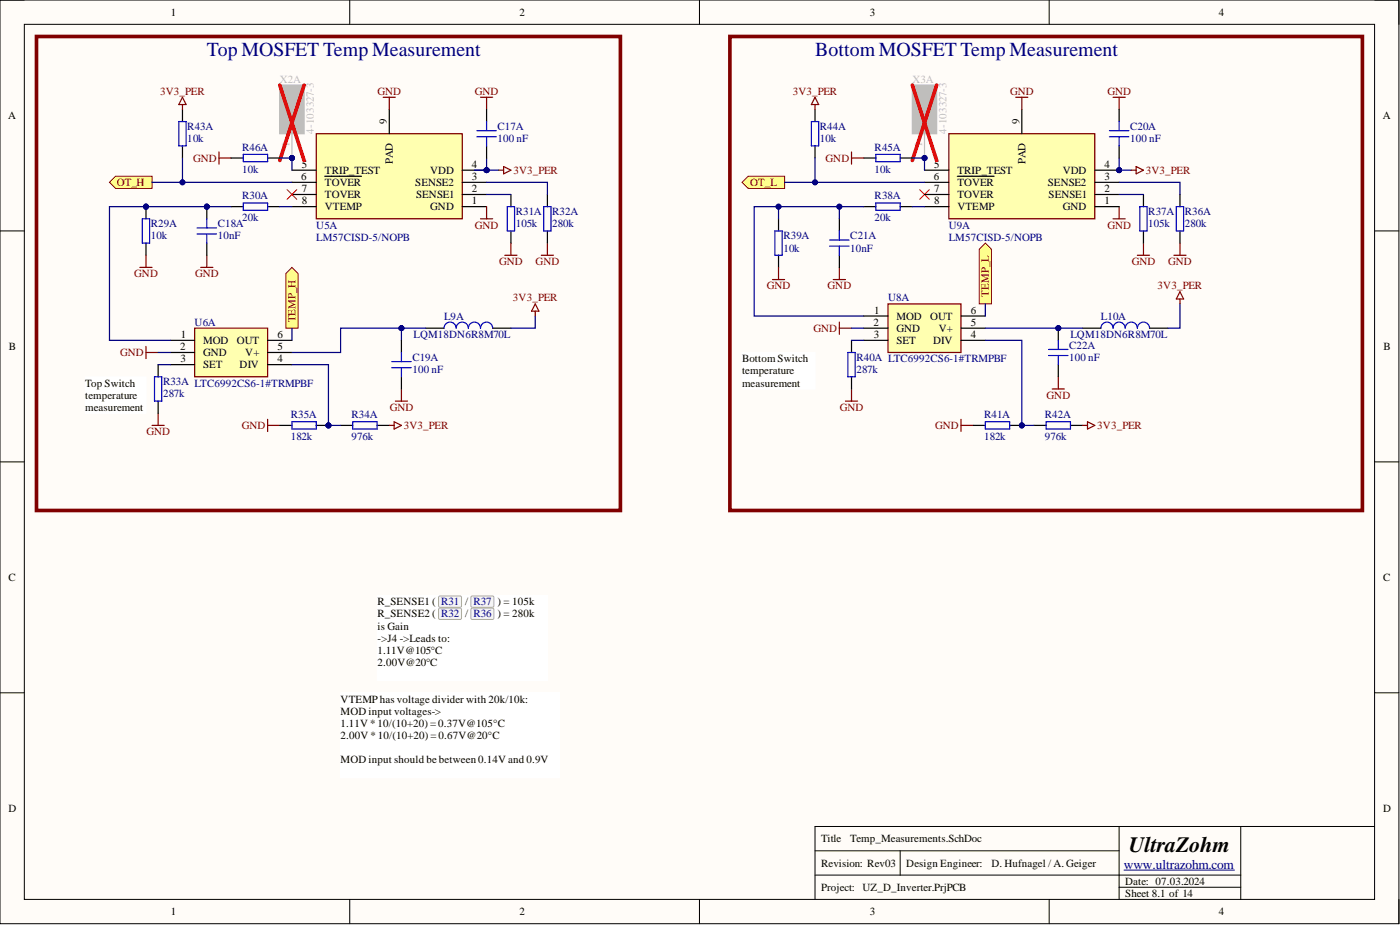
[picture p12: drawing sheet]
<svg xmlns="http://www.w3.org/2000/svg" width="292mm" height="193mm" viewBox="0 0 292 193" stroke-linecap="round" stroke-linejoin="round" font-family="sans-serif">
<defs><g id="words">
<text font-size="4.6" x="235.5" y="177.7">UltraZohm</text>
<g font-size="4.1" fill="#000080">
<text x="43.1" y="11.8">Top MOSFET Temp Measurement</text>
<text x="170" y="11.8">Bottom MOSFET Temp Measurement</text>
</g>
<text font-size="2.8" fill="#000080" x="234.5" y="181.2">www.ultrazohm.com</text>
<g font-size="2.3">
<text x="35.6" y="3.3">1</text>
<text x="108.4" y="3.3">2</text>
<text x="181.5" y="3.3">3</text>
<text x="254.3" y="3.3">4</text>
<text x="1.7" y="24.9">A</text>
<text x="80.7" y="25.9" transform="rotate(-90 80.7 25.9)">9</text>
<text x="212.7" y="25.9" transform="rotate(-90 212.7 25.9)">9</text>
<text x="288.5" y="24.9">A</text>
<text x="62.9" y="35">5</text>
<text x="82" y="34.1" transform="rotate(-90 82 34.1)">PAD</text>
<text x="98.5" y="35">4</text>
<text x="194.9" y="35">5</text>
<text x="214" y="34.1" transform="rotate(-90 214 34.1)">PAD</text>
<text x="230.5" y="35">4</text>
<text x="62.9" y="37.5">6</text>
<text x="62.9" y="40.1">7</text>
<text x="67.8" y="41.3">TOVER</text>
<text x="67.8" y="38.8">TOVER</text>
<text x="67.8" y="36.3">TRIP_TEST</text>
<text x="86.6" y="38.8">SENSE2</text>
<text x="86.8" y="41.3">SENSE1</text>
<text x="89.8" y="36.3">VDD</text>
<text x="98.5" y="40.1">2</text>
<text x="98.5" y="37.5">3</text>
<text x="194.8" y="37.5">6</text>
<text x="194.9" y="40.1">7</text>
<text x="199.7" y="41.3">TOVER</text>
<text x="199.7" y="38.8">TOVER</text>
<text x="199.7" y="36.3">TRIP_TEST</text>
<text x="218.6" y="38.8">SENSE2</text>
<text x="218.8" y="41.3">SENSE1</text>
<text x="221.7" y="36.3">VDD</text>
<text x="230.5" y="40.1">2</text>
<text x="230.5" y="37.5">3</text>
<text x="62.9" y="42.6">8</text>
<text x="67.8" y="43.9">VTEMP</text>
<text x="89.8" y="43.9">GND</text>
<text x="98.5" y="42.6">1</text>
<text x="194.9" y="42.6">8</text>
<text x="199.7" y="43.9">VTEMP</text>
<text x="221.7" y="43.9">GND</text>
<text x="230.5" y="42.6">1</text>
<text x="182.4" y="65.4">1</text>
<text x="202.5" y="65.4">6</text>
<text x="37.7" y="70.5">1</text>
<text x="42.4" y="71.8">MOD</text>
<text x="49.4" y="71.8">OUT</text>
<text x="57.9" y="70.5">6</text>
<text x="182.2" y="68">2</text>
<text x="182.3" y="70.5">3</text>
<text x="187.1" y="66.7">MOD</text>
<text x="187.1" y="69.2">GND</text>
<text x="187.1" y="71.8">SET</text>
<text x="194.1" y="66.7">OUT</text>
<text x="194.7" y="71.8">DIV</text>
<text x="195.9" y="69.2">V+</text>
<text x="202.5" y="68">5</text>
<text x="202.5" y="70.5">4</text>
<text x="1.9" y="73">B</text>
<text x="37.6" y="73">2</text>
<text x="37.6" y="75.6">3</text>
<text x="42.4" y="74.3">GND</text>
<text x="42.4" y="76.8">SET</text>
<text x="50" y="76.8">DIV</text>
<text x="51.2" y="74.3">V+</text>
<text x="57.9" y="73">5</text>
<text x="57.9" y="75.6">4</text>
<text x="154.8" y="75.6">Bottom Switch</text>
<text x="288.7" y="73">B</text>
<text x="17.8" y="80.6">Top Switch</text>
<text x="17.8" y="83.2">t</text>
<text x="18.4" y="83.2">emperature</text>
<text x="154.8" y="78.1">t</text>
<text x="154.8" y="80.6">measurement</text>
<text x="155.5" y="78.1">emperature</text>
<text x="17.8" y="85.7">measurement</text>
<text x="1.8" y="121.2">C</text>
<text x="288.6" y="121.2">C</text>
<text x="78.8" y="126.3">R_SENSE1 ( R31 / R37 ) = 105k</text>
<text x="78.8" y="128.8">R_SENSE2 ( R32 / R36 ) = 280k</text>
<text x="78.8" y="131.4">is Gain</text>
<text x="78.8" y="133.9">-&gt;J4 -&gt;Leads to:</text>
<text x="78.8" y="136.4">1.11V@105°C</text>
<text x="78.8" y="138.9">2.00V@20°C</text>
<text x="71.1" y="146.6">VTEMPhas voltage divider with 20k/10k:</text>
<text x="71.1" y="149.1">MOD input voltages-&gt;</text>
<text x="71.1" y="151.6">1.11V *10/(10+20) = 0.37V@105°C</text>
<text x="71.1" y="154.2">2.00V *10/(10+20) = 0.67V@20°C</text>
<text x="71.1" y="159.2">MOD input should be between 0.14V and 0.9V</text>
<text x="1.8" y="169.4">D</text>
<text x="288.6" y="169.4">D</text>
<text x="171.3" y="175.7">Title</text>
<text x="177.4" y="175.7">Temp_Measurements.SchDoc</text>
<text x="171.3" y="180.8">Revision: Rev03</text>
<text x="171.3" y="185.9">Project: UZ_D_Inverter.PrjPCB</text>
<text x="189.1" y="180.8">Design Engineer:</text>
<text x="206.8" y="180.8">D. Hufnagel / A. Geiger</text>
<text x="234.8" y="184.6">Date: 07.03.2024</text>
<text x="35.6" y="190.9">1</text>
<text x="108.4" y="190.9">2</text>
<text x="181.5" y="190.9">3</text>
<text x="234.8" y="187.1">Sheet 8.1 of 14</text>
<text x="254.3" y="190.9">4</text>
</g>
<g font-size="2.3" fill="#bfbebc">
<text x="58.4" y="17.2">X2A</text>
<text x="190.4" y="17.2">X3A</text>
<text x="61.7" y="26.1" transform="rotate(-90 61.7 26.1)">1</text>
<text x="65.5" y="27.9" transform="rotate(-90 65.5 27.9)">4-103327-3</text>
<text x="193.7" y="26.1" transform="rotate(-90 193.7 26.1)">1</text>
<text x="197.5" y="27.9" transform="rotate(-90 197.5 27.9)">4-103327-3</text>
<text x="60.4" y="30.8" transform="rotate(-90 60.4 30.8)">1</text>
<text x="192.4" y="30.8" transform="rotate(-90 192.4 30.8)">1</text>
</g>
<g font-size="2.3" fill="#800000">
<text x="33.4" y="19.8">3V3_PER</text>
<text x="78.8" y="19.8">GND</text>
<text x="99.1" y="19.8">GND</text>
<text x="165.4" y="19.8">3V3_PER</text>
<text x="210.7" y="19.8">GND</text>
<text x="231" y="19.8">GND</text>
<text x="40.3" y="33.7">GND</text>
<text x="172.2" y="33.7">GND</text>
<text x="24.4" y="38.8">OT_H</text>
<text x="107.1" y="36.3">3V3_PER</text>
<text x="156.5" y="38.8">OT_L</text>
<text x="239.1" y="36.3">3V3_PER</text>
<text x="99.1" y="47.7">GND</text>
<text x="231" y="47.7">GND</text>
<text x="28" y="57.8">GND</text>
<text x="40.7" y="57.8">GND</text>
<text x="104.1" y="55.3">GND</text>
<text x="111.8" y="55.3">GND</text>
<text x="236.1" y="55.3">GND</text>
<text x="243.7" y="55.3">GND</text>
<text x="107" y="62.9">3V3_PER</text>
<text x="160" y="60.3">GND</text>
<text x="172.7" y="60.3">GND</text>
<text x="206.3" y="61.9" transform="rotate(-90 206.3 61.9)">TEMP_L</text>
<text x="241.5" y="60.3">3V3_PER</text>
<text x="61.7" y="67.2" transform="rotate(-90 61.7 67.2)">TEMP_H</text>
<text x="169.7" y="69.2">GND</text>
<text x="25" y="74.3">GND</text>
<text x="218.4" y="83.2">GND</text>
<text x="50.4" y="89.5">GND</text>
<text x="81.3" y="85.7">GND</text>
<text x="84.3" y="89.5">3V3_PER</text>
<text x="175.2" y="85.7">GND</text>
<text x="195.1" y="89.5">GND</text>
<text x="228.9" y="89.5">3V3_PER</text>
<text x="30.5" y="90.8">GND</text>
</g>
<g font-size="2.3" fill="#000080">
<text x="39.1" y="27.1">R43A</text>
<text x="39.1" y="29.7">10k</text>
<text x="103.8" y="27.1">C17A</text>
<text x="103.8" y="29.7">100 nF</text>
<text x="171.1" y="27.1">R44A</text>
<text x="171.1" y="29.7">10k</text>
<text x="235.8" y="27.1">C20A</text>
<text x="235.8" y="29.7">100 nF</text>
<text x="50.5" y="31.4">R46A</text>
<text x="182.5" y="31.4">R45A</text>
<text x="50.5" y="41.6">R30A</text>
<text x="50.5" y="36">10k</text>
<text x="182.5" y="41.6">R38A</text>
<text x="182.5" y="36">10k</text>
<text x="31.5" y="47.4">R29A</text>
<text x="45.4" y="47.4">C18A</text>
<text x="50.5" y="46.2">20k</text>
<text x="66" y="47.7">U5A</text>
<text x="107.6" y="44.9">R31A</text>
<text x="107.6" y="47.4">105k</text>
<text x="115.2" y="44.9">R32A</text>
<text x="115.2" y="47.4">280k</text>
<text x="182.5" y="46.2">20k</text>
<text x="198" y="47.7">U9A</text>
<text x="239.6" y="44.9">R37A</text>
<text x="239.6" y="47.4">105k</text>
<text x="247.2" y="44.9">R36A</text>
<text x="247.2" y="47.4">280k</text>
<text x="31.5" y="50">10k</text>
<text x="45.4" y="50">10nF</text>
<text x="66" y="50.2">LM57CISD-5/NOPB</text>
<text x="163.4" y="50">R39A</text>
<text x="163.4" y="52.5">10k</text>
<text x="177.4" y="50">C21A</text>
<text x="177.4" y="52.5">10nF</text>
<text x="198" y="50.2">LM57CISD-5/NOPB</text>
<text x="185.3" y="62.9">U8A</text>
<text x="40.6" y="68">U6A</text>
<text x="86.3" y="70.5">LQM18DN6R8M70L</text>
<text x="92.6" y="66.7">L9A</text>
<text x="223.3" y="70.5">LQM18DN6R8M70L</text>
<text x="229.7" y="66.7">L10A</text>
<text x="86" y="75.3">C19A</text>
<text x="86" y="77.8">100 nF</text>
<text x="178.7" y="75.3">R40A LTC6992CS6-1#TRMPBF</text>
<text x="178.7" y="77.8">287k</text>
<text x="223.1" y="72.8">C22A</text>
<text x="223.1" y="75.3">100 nF</text>
<text x="34" y="80.4">R33A LTC6992CS6-1#TRMPBF</text>
<text x="34" y="82.9">287k</text>
<text x="60.7" y="87.2">R35A</text>
<text x="73.3" y="87.2">R34A</text>
<text x="205.3" y="87.2">R41A</text>
<text x="218" y="87.2">R42A</text>
<text x="60.7" y="91.8">182k</text>
<text x="73.3" y="91.8">976k</text>
<text x="205.3" y="91.8">182k</text>
<text x="218" y="91.8">976k</text>
</g>
</g></defs>
<path d="M0 0h291.9v192.7h-291.9z" fill-rule="evenodd" fill="#fffcf8"/>
<path d="M0 0h291.9v192.7h-291.9z" fill="none" stroke="#000" stroke-width=".21"/>
<path d="M5.1 5.1h281.7v182.5h-281.7z" fill-rule="evenodd" fill="#fffcf8"/>
<g fill="none" stroke="#000" stroke-width=".21">
<path d="M0 0h5.1M5.1 5.1h281.7v182.5h-281.7zM73 0v5.1M145.9 0v5.1M218.9 0v5.1M286.8 0h5.1v5.1M0 48.2h5.1M286.8 48.2h5.1M0 96.4h5.1M286.8 96.4h5.1M0 144.5h5.1M286.8 144.5h5.1"/>
<path d="M170 177.5h63.5M187.8 177.5v5.1M233.5 172.4v15.2M258.9 172.4v15.2M286.8 172.4h-116.8v15.2M73 187.6v5.1M145.9 187.6v5.1M170 182.6h88.9M218.9 187.6v5.1M233.5 185.1h25.4M291.9 187.6v5.1"/>
</g>
<path d="M234.5 181.5h23.1" fill="none" stroke="#000080" stroke-width=".21"/>
<circle cx="101.5" cy="35.5" r=".51" fill="#000080"/>
<circle cx="101.5" cy="35.5" r=".51" fill="none" stroke="#000080" stroke-width=".21"/>
<path d="M66 27.9h30.4v17.7h-30.4z" fill-rule="evenodd" fill="#ffffb0"/>
<path d="M66 27.9h30.4v17.7h-30.4z" fill="none" stroke="#800000" stroke-width=".25"/>
<path d="M96.4 38h5.1M96.4 35.5h5.1M96.4 43.1h5.1M96.4 40.6h5.1" fill="none" stroke="#000" stroke-width=".25"/>
<circle cx="101.5" cy="35.5" r=".51" fill="#000080"/>
<circle cx="101.5" cy="35.5" r=".51" fill="none" stroke="#000080" stroke-width=".21"/>
<path d="M60.9 38h5.1M60.9 35.5h5.1M67.8 36.8h7.6M81.2 22.8v5.1M60.9 43.1h5.1M60.9 40.6h5.1" fill="none" stroke="#000" stroke-width=".25"/>
<path d="M100.3 45.6h2.5M101.5 43.1v2.5" fill="none" stroke="#800000" stroke-width=".25"/>
<path d="M40.6 68.5h15.2v10.1h-15.2z" fill-rule="evenodd" fill="#ffffb0"/>
<path d="M45.7 31.7v2.5M45.7 33h2.5M40.6 68.5h15.2v10.1h-15.2z" fill="none" stroke="#800000" stroke-width=".25"/>
<path d="M35.5 71h5.1M35.5 73.5h5.1M35.5 76.1h5.1M55.8 71h5.1M55.8 73.5h5.1M55.8 76.1h5.1" fill="none" stroke="#000" stroke-width=".25"/>
<path d="M22.8 38l1.3-1.2h7.6v2.5h-7.6z" fill-rule="evenodd" fill="#ffff80"/>
<path d="M22.8 38l1.3-1.2h7.6v2.5h-7.6z" fill="none" stroke="#800000" stroke-width=".21"/>
<path d="M100.3 20.3h2.5M101.5 20.3v2.5" fill="none" stroke="#800000" stroke-width=".25"/>
<circle cx="30.5" cy="43.1" r=".51" fill="#000080"/>
<circle cx="30.5" cy="43.1" r=".51" fill="none" stroke="#000080" stroke-width=".21"/>
<path d="M30.5 43.1v2.5" fill="none" stroke="#000" stroke-width=".25"/>
<circle cx="30.5" cy="43.1" r=".51" fill="#000080"/>
<circle cx="30.5" cy="43.1" r=".51" fill="none" stroke="#000080" stroke-width=".21"/>
<path d="M30.5 50.7v2.6M48.2 43.1h2.6M55.8 43.1h2.6" fill="none" stroke="#000" stroke-width=".25"/>
<path d="M29.7 45.6h1.5v5.1h-1.5zM50.8 42.3h5v1.6h-5z" fill="none" stroke="#00f" stroke-width=".25"/>
<g fill="none" stroke="#800000" stroke-width=".25">
<path d="M29.2 55.8h2.5M30.5 53.3v2.5M41.9 55.8h2.5M43.1 53.3v2.5M105.3 53.3h2.6M106.6 50.7v2.6M112.9 53.3h2.6M114.2 50.7v2.6M30.5 72.3v2.5M30.5 73.5h2.5M31.7 88.7h2.6M33 86.2v2.5"/>
<path d="M55.8 88.7h2.6M55.8 87.5v2.5M82.5 83.7h2.5M83.8 81.1v2.6"/>
</g>
<path d="M59.9 39.6l2 2M61.9 39.6l-2 2" fill="none" stroke="#f00" stroke-width=".21"/>
<path d="M17.8 78.6h12.7v7.6h-12.7z" fill-rule="evenodd" fill="#fff"/>
<path d="M17.8 78.6h12.7v7.6h-12.7z" fill="none" stroke="#fff" stroke-width=".21"/>
<path d="M38.1 22.8v2.6M38.1 30.4v2.6" fill="none" stroke="#000" stroke-width=".25"/>
<path d="M37.3 25.4h1.5v5h-1.5z" fill="none" stroke="#00f" stroke-width=".25"/>
<circle cx="60.9" cy="33" r=".51" fill="#000080"/>
<circle cx="60.9" cy="33" r=".51" fill="none" stroke="#000080" stroke-width=".21"/>
<path d="M58.4 17.8h5.1v10.1h-5.1z" fill-rule="evenodd" fill="#bfbebc"/>
<path d="M58.4 17.8h5.1v10.1h-5.1zM60.9 27.9v5.1" fill="none" stroke="#bfbebc" stroke-width=".25"/>
<circle cx="60.9" cy="33" r=".51" fill="#000080"/>
<circle cx="60.9" cy="33" r=".51" fill="none" stroke="#000080" stroke-width=".21"/>
<path d="M58.4 17.8l5.1 15.7M63.5 17.8l-5.1 15.7" fill="none" stroke="#f00" stroke-width=".76"/>
<path d="M48.2 33h2.6M55.8 33h2.6M106.6 40.6v2.5M106.6 48.2v2.5M114.2 40.6v2.5M114.2 48.2v2.5M33 76.1v2.5M33 83.7v2.5M71.1 88.7h2.5M78.7 88.7h2.5" fill="none" stroke="#000" stroke-width=".25"/>
<path d="M50.8 32.2h5v1.5h-5zM105.8 43.1h1.6v5.1h-1.6zM113.4 43.1h1.6v5.1h-1.6zM32.2 78.6h1.6v5.1h-1.6zM73.6 88h5.1v1.5h-5.1z" fill="none" stroke="#00f" stroke-width=".25"/>
<circle cx="68.5" cy="88.7" r=".51" fill="#000080"/>
<circle cx="68.5" cy="88.7" r=".51" fill="none" stroke="#000080" stroke-width=".21"/>
<path d="M58.4 88.7h2.5M66 88.7h2.5" fill="none" stroke="#000" stroke-width=".25"/>
<circle cx="68.5" cy="88.7" r=".51" fill="#000080"/>
<circle cx="68.5" cy="88.7" r=".51" fill="none" stroke="#000080" stroke-width=".21"/>
<path d="M60.9 88h5.1v1.5h-5.1z" fill="none" stroke="#00f" stroke-width=".25"/>
<path d="M7.6 7.6h121.8v98.9h-121.8z" fill="none" stroke="#800000" stroke-width=".76"/>
<path d="M79.9 20.3h2.6M81.2 20.3v2.5" fill="none" stroke="#800000" stroke-width=".25"/>
<path d="M59.6 57.1l1.3-1.3 1.3 1.3v11.4h-2.6z" fill-rule="evenodd" fill="#ffff80"/>
<path d="M59.6 57.1l1.3-1.3 1.3 1.3v11.4h-2.6z" fill="none" stroke="#800000" stroke-width=".21"/>
<path d="M92.6 68.5a1.27 1.27 0 0 1 1.3-1.3 1.27 1.27 0 0 1 1.3 1.3 1.27 1.27 0 0 1 1.2-1.3 1.27 1.27 0 0 1 1.3 1.3 1.27 1.27 0 0 1 1.3-1.3 1.27 1.27 0 0 1 1.3 1.3 1.27 1.27 0 0 1 1.2-1.3 1.27 1.27 0 0 1 1.3 1.3" fill="none" stroke="#00f" stroke-width=".25"/>
<path d="M88.8 68.5h3.8M102.8 68.5h3.8" fill="none" stroke="#000" stroke-width=".25"/>
<circle cx="43.1" cy="43.1" r=".51" fill="#000080"/>
<circle cx="43.1" cy="43.1" r=".51" fill="none" stroke="#000080" stroke-width=".21"/>
<path d="M43.1 43.1v2.5M43.1 50.7v2.6" fill="none" stroke="#000" stroke-width=".25"/>
<circle cx="43.1" cy="43.1" r=".51" fill="#000080"/>
<circle cx="43.1" cy="43.1" r=".51" fill="none" stroke="#000080" stroke-width=".21"/>
<path d="M41.1 47.5h4.1M41.1 48.8h4.1M43.1 45.6v1.9M43.1 48.8v1.9" fill="none" stroke="#00f" stroke-width=".25"/>
<path d="M232.2 45.6h2.6M233.5 43.1v2.5" fill="none" stroke="#800000" stroke-width=".25"/>
<path d="M185.3 63.4h15.2v10.1h-15.2z" fill-rule="evenodd" fill="#ffffb0"/>
<path d="M185.3 63.4h15.2v10.1h-15.2z" fill="none" stroke="#800000" stroke-width=".25"/>
<path d="M180.2 65.9h5.1M180.2 68.5h5.1M180.2 71h5.1M200.5 65.9h5.1M200.5 68.5h5.1M200.5 71h5.1" fill="none" stroke="#000" stroke-width=".25"/>
<path d="M154.8 38l1.3-1.2h7.6v2.5h-7.6z" fill-rule="evenodd" fill="#ffff80"/>
<path d="M154.8 38l1.3-1.2h7.6v2.5h-7.6z" fill="none" stroke="#800000" stroke-width=".21"/>
<path d="M162.4 45.6v2.6M162.4 53.3v2.5M180.2 43.1h2.5M187.8 43.1h2.6" fill="none" stroke="#000" stroke-width=".25"/>
<path d="M161.7 48.2h1.5v5.1h-1.5zM182.7 42.3h5.1v1.6h-5.1z" fill="none" stroke="#00f" stroke-width=".25"/>
<g fill="none" stroke="#800000" stroke-width=".25">
<path d="M232.2 20.3h2.6M233.5 20.3v2.5M161.2 58.3h2.5M162.4 55.8v2.5M173.9 58.3h2.5M175.1 55.8v2.5M237.3 53.3h2.5M238.6 50.7v2.6M244.9 53.3h2.6M246.2 50.7v2.6M175.1 67.2v2.5M175.1 68.5h2.6"/>
<path d="M220.8 78.6v2.5M176.4 83.7h2.5M177.7 81.1v2.6M200.5 87.5v2.5M200.5 88.7h2.5M219.5 81.1h2.6"/>
</g>
<path d="M191.9 39.6l2 2M193.9 39.6l-2 2" fill="none" stroke="#f00" stroke-width=".21"/>
<circle cx="233.5" cy="35.5" r=".51" fill="#000080"/>
<circle cx="233.5" cy="35.5" r=".51" fill="none" stroke="#000080" stroke-width=".21"/>
<path d="M198 27.9h30.4v17.7h-30.4z" fill-rule="evenodd" fill="#ffffb0"/>
<path d="M198 27.9h30.4v17.7h-30.4z" fill="none" stroke="#800000" stroke-width=".25"/>
<path d="M228.4 38h5.1M228.4 35.5h5.1M228.4 43.1h5.1M228.4 40.6h5.1" fill="none" stroke="#000" stroke-width=".25"/>
<circle cx="233.5" cy="35.5" r=".51" fill="#000080"/>
<circle cx="233.5" cy="35.5" r=".51" fill="none" stroke="#000080" stroke-width=".21"/>
<path d="M192.9 38h5.1M192.9 35.5h5.1M199.7 36.8h7.7M213.2 22.8v5.1M192.9 43.1h5.1M192.9 40.6h5.1" fill="none" stroke="#000" stroke-width=".25"/>
<path d="M154.8 73.5h15.2v7.6h-15.2z" fill-rule="evenodd" fill="#fff"/>
<path d="M154.8 73.5h15.2v7.6h-15.2z" fill="none" stroke="#fff" stroke-width=".21"/>
<path d="M170 22.8v2.6M170 30.4v2.6" fill="none" stroke="#000" stroke-width=".25"/>
<path d="M169.3 25.4h1.5v5h-1.5z" fill="none" stroke="#00f" stroke-width=".25"/>
<path d="M78.7 124.2h35.5v17.8h-35.5z" fill-rule="evenodd" fill="#fff"/>
<path d="M78.7 124.2h35.5v17.8h-35.5z" fill="none" stroke="#fff" stroke-width=".21"/>
<path d="M91.6 124.4h4.6l.1 .2v1.9l-.3 .2h-4.4l-.1-.3v-1.8z" fill="#f5f5f5"/>
<path d="M91.6 124.4h4.6l.1 .2v1.9l-.3 .2h-4.4l-.1-.3v-1.8z" fill="none" stroke="#a9a9a9" stroke-width=".21"/>
<path d="M98.4 124.4h4.5l.1 .2v1.9l-.3 .2h-4.3l-.2-.3v-1.8z" fill="#f5f5f5"/>
<path d="M98.4 124.4h4.5l.1 .2v1.9l-.3 .2h-4.3l-.2-.3v-1.8z" fill="none" stroke="#a9a9a9" stroke-width=".21"/>
<path d="M91.6 126.9h4.6l.1 .3v1.9l-.3 .1h-4.4l-.1-.3v-1.7z" fill="#f5f5f5"/>
<path d="M91.6 126.9h4.6l.1 .3v1.9l-.3 .1h-4.4l-.1-.3v-1.7z" fill="none" stroke="#a9a9a9" stroke-width=".21"/>
<path d="M98.4 126.9h4.5l.1 .3v1.9l-.3 .1h-4.3l-.2-.3v-1.7z" fill="#f5f5f5"/>
<path d="M98.4 126.9h4.5l.1 .3v1.9l-.3 .1h-4.3l-.2-.3v-1.7z" fill="none" stroke="#a9a9a9" stroke-width=".21"/>
<path d="M71.1 144.5h45.6v17.8h-45.6z" fill-rule="evenodd" fill="#fff"/>
<path d="M71.1 144.5h45.6v17.8h-45.6z" fill="none" stroke="#fff" stroke-width=".21"/>
<circle cx="192.9" cy="33" r=".51" fill="#000080"/>
<circle cx="192.9" cy="33" r=".51" fill="none" stroke="#000080" stroke-width=".21"/>
<path d="M190.4 17.8h5v10.1h-5z" fill-rule="evenodd" fill="#bfbebc"/>
<path d="M190.4 17.8h5v10.1h-5zM192.9 27.9v5.1" fill="none" stroke="#bfbebc" stroke-width=".25"/>
<circle cx="192.9" cy="33" r=".51" fill="#000080"/>
<circle cx="192.9" cy="33" r=".51" fill="none" stroke="#000080" stroke-width=".21"/>
<path d="M190.4 17.8l5 15.7M195.4 17.8l-5 15.7" fill="none" stroke="#f00" stroke-width=".76"/>
<path d="M180.2 33h2.5M187.8 33h2.6M238.6 40.6v2.5M238.6 48.2v2.5M246.2 40.6v2.5M246.2 48.2v2.5M177.7 71v2.5M177.7 78.6v2.5M215.7 88.7h2.6M223.3 88.7h2.6" fill="none" stroke="#000" stroke-width=".25"/>
<path d="M182.7 32.2h5.1v1.5h-5.1zM237.8 43.1h1.5v5.1h-1.5zM245.4 43.1h1.6v5.1h-1.6zM176.9 73.5h1.5v5.1h-1.5zM218.3 88h5v1.5h-5z" fill="none" stroke="#00f" stroke-width=".25"/>
<path d="M177.7 31.7v2.5M177.7 33h2.5" fill="none" stroke="#800000" stroke-width=".25"/>
<circle cx="213.2" cy="88.7" r=".51" fill="#000080"/>
<circle cx="213.2" cy="88.7" r=".51" fill="none" stroke="#000080" stroke-width=".21"/>
<path d="M203 88.7h2.6M210.7 88.7h2.5" fill="none" stroke="#000" stroke-width=".25"/>
<circle cx="213.2" cy="88.7" r=".51" fill="#000080"/>
<circle cx="213.2" cy="88.7" r=".51" fill="none" stroke="#000080" stroke-width=".21"/>
<path d="M205.6 88h5.1v1.5h-5.1z" fill="none" stroke="#00f" stroke-width=".25"/>
<path d="M152.3 7.6h132v98.9h-132z" fill="none" stroke="#800000" stroke-width=".76"/>
<path d="M211.9 20.3h2.6M213.2 20.3v2.5" fill="none" stroke="#800000" stroke-width=".25"/>
<path d="M204.3 52l1.3-1.3 1.2 1.3v11.4h-2.5z" fill-rule="evenodd" fill="#ffff80"/>
<path d="M204.3 52l1.3-1.3 1.2 1.3v11.4h-2.5z" fill="none" stroke="#800000" stroke-width=".21"/>
<path d="M173.1 50.1h4.1M173.1 51.3h4.1M175.1 48.2v1.9M175.1 51.3v2M229.7 68.5a1.27 1.27 0 0 1 1.3-1.3 1.27 1.27 0 0 1 1.2 1.3 1.27 1.27 0 0 1 1.3-1.3 1.27 1.27 0 0 1 1.3 1.3 1.27 1.27 0 0 1 1.2-1.3 1.27 1.27 0 0 1 1.3 1.3 1.27 1.27 0 0 1 1.3-1.3 1.27 1.27 0 0 1 1.2 1.3" fill="none" stroke="#00f" stroke-width=".25"/>
<path d="M175.1 45.6v2.6M175.1 53.3v2.5M225.9 68.5h3.8M239.8 68.5h3.9" fill="none" stroke="#000" stroke-width=".25"/>
<path d="M101.5 38h12.7v2.6M101.5 40.6h5.1M68.5 88.7h2.6" fill="none" stroke="#000080" stroke-width=".25"/>
<circle cx="68.5" cy="88.7" r=".51" fill="#000080"/>
<circle cx="68.5" cy="88.7" r=".51" fill="none" stroke="#000080" stroke-width=".21"/>
<path d="M60.9 76.1h7.6v12.6" fill="none" stroke="#000080" stroke-width=".25"/>
<circle cx="68.5" cy="88.7" r=".51" fill="#000080"/>
<circle cx="68.5" cy="88.7" r=".51" fill="none" stroke="#000080" stroke-width=".21"/>
<path d="M38.1 33v5M33 73.5h2.5M33 76.1h2.5M60.9 68.5v2.5" fill="none" stroke="#000080" stroke-width=".25"/>
<circle cx="38.1" cy="38" r=".51" fill="#000080"/>
<circle cx="38.1" cy="38" r=".51" fill="none" stroke="#000080" stroke-width=".21"/>
<path d="M58.4 33h2.5M58.4 43.1h2.5" fill="none" stroke="#000080" stroke-width=".25"/>
<circle cx="60.9" cy="33" r=".51" fill="#000080"/>
<circle cx="60.9" cy="33" r=".51" fill="none" stroke="#000080" stroke-width=".21"/>
<path d="M60.9 33v2.5" fill="none" stroke="#000080" stroke-width=".25"/>
<circle cx="60.9" cy="33" r=".51" fill="#000080"/>
<circle cx="60.9" cy="33" r=".51" fill="none" stroke="#000080" stroke-width=".21"/>
<path d="M99 35.5h2.5" fill="none" stroke="#000080" stroke-width=".25"/>
<circle cx="101.5" cy="35.5" r=".51" fill="#000080"/>
<circle cx="101.5" cy="35.5" r=".51" fill="none" stroke="#000080" stroke-width=".21"/>
<path d="M101.5 35.5h2.6" fill="none" stroke="#000080" stroke-width=".25"/>
<circle cx="101.5" cy="35.5" r=".51" fill="#000080"/>
<circle cx="101.5" cy="35.5" r=".51" fill="none" stroke="#000080" stroke-width=".21"/>
<path d="M101.5 33v2.5" fill="none" stroke="#000080" stroke-width=".25"/>
<circle cx="101.5" cy="35.5" r=".51" fill="#000080"/>
<circle cx="101.5" cy="35.5" r=".51" fill="none" stroke="#000080" stroke-width=".21"/>
<path d="M83.8 68.5h5M111.7 65.9v2.6h-5.1" fill="none" stroke="#000080" stroke-width=".25"/>
<circle cx="83.8" cy="68.5" r=".51" fill="#000080"/>
<circle cx="83.8" cy="68.5" r=".51" fill="none" stroke="#000080" stroke-width=".21"/>
<path d="M83.8 68.5h-12.7v5h-10.2" fill="none" stroke="#000080" stroke-width=".25"/>
<circle cx="83.8" cy="68.5" r=".51" fill="#000080"/>
<circle cx="83.8" cy="68.5" r=".51" fill="none" stroke="#000080" stroke-width=".21"/>
<path d="M30.5 43.1h-7.7v27.9h12.7" fill="none" stroke="#000080" stroke-width=".25"/>
<circle cx="30.5" cy="43.1" r=".51" fill="#000080"/>
<circle cx="30.5" cy="43.1" r=".51" fill="none" stroke="#000080" stroke-width=".21"/>
<path d="M30.5 43.1h12.6" fill="none" stroke="#000080" stroke-width=".25"/>
<circle cx="30.5" cy="43.1" r=".51" fill="#000080"/>
<circle cx="30.5" cy="43.1" r=".51" fill="none" stroke="#000080" stroke-width=".21"/>
<circle cx="43.1" cy="43.1" r=".51" fill="#000080"/>
<circle cx="43.1" cy="43.1" r=".51" fill="none" stroke="#000080" stroke-width=".21"/>
<path d="M43.1 43.1h5.1" fill="none" stroke="#000080" stroke-width=".25"/>
<circle cx="43.1" cy="43.1" r=".51" fill="#000080"/>
<circle cx="43.1" cy="43.1" r=".51" fill="none" stroke="#000080" stroke-width=".21"/>
<path d="M83.8 68.5v2.5" fill="none" stroke="#000080" stroke-width=".25"/>
<circle cx="83.8" cy="68.5" r=".51" fill="#000080"/>
<circle cx="83.8" cy="68.5" r=".51" fill="none" stroke="#000080" stroke-width=".21"/>
<path d="M233.5 38h12.7v2.6M233.5 40.6h5.1M177.7 71h2.5M177.7 68.5h2.5M205.6 71h7.6v17.7h2.5M205.6 63.4v2.5" fill="none" stroke="#000080" stroke-width=".25"/>
<circle cx="213.2" cy="88.7" r=".51" fill="#000080"/>
<circle cx="213.2" cy="88.7" r=".51" fill="none" stroke="#000080" stroke-width=".21"/>
<path d="M162.4 43.1v2.5" fill="none" stroke="#000080" stroke-width=".25"/>
<circle cx="162.4" cy="43.1" r=".51" fill="#000080"/>
<circle cx="162.4" cy="43.1" r=".51" fill="none" stroke="#000080" stroke-width=".21"/>
<path d="M175.1 43.1v2.5" fill="none" stroke="#000080" stroke-width=".25"/>
<circle cx="175.1" cy="43.1" r=".51" fill="#000080"/>
<circle cx="175.1" cy="43.1" r=".51" fill="none" stroke="#000080" stroke-width=".21"/>
<path d="M190.4 33h2.5v2.5M190.4 43.1h2.5" fill="none" stroke="#000080" stroke-width=".25"/>
<circle cx="192.9" cy="33" r=".51" fill="#000080"/>
<circle cx="192.9" cy="33" r=".51" fill="none" stroke="#000080" stroke-width=".21"/>
<path d="M170 33v5" fill="none" stroke="#000080" stroke-width=".25"/>
<circle cx="170" cy="38" r=".51" fill="#000080"/>
<circle cx="170" cy="38" r=".51" fill="none" stroke="#000080" stroke-width=".21"/>
<path d="M233.5 35.5h2.5" fill="none" stroke="#000080" stroke-width=".25"/>
<circle cx="233.5" cy="35.5" r=".51" fill="#000080"/>
<circle cx="233.5" cy="35.5" r=".51" fill="none" stroke="#000080" stroke-width=".21"/>
<path d="M233.5 33v2.5" fill="none" stroke="#000080" stroke-width=".25"/>
<circle cx="233.5" cy="35.5" r=".51" fill="#000080"/>
<circle cx="233.5" cy="35.5" r=".51" fill="none" stroke="#000080" stroke-width=".21"/>
<path d="M205.6 68.5h20.3" fill="none" stroke="#000080" stroke-width=".25"/>
<circle cx="220.8" cy="68.5" r=".51" fill="#000080"/>
<circle cx="220.8" cy="68.5" r=".51" fill="none" stroke="#000080" stroke-width=".21"/>
<path d="M31.7 38h29.2M246.2 63.4v5.1h-2.5" fill="none" stroke="#000080" stroke-width=".25"/>
<circle cx="38.1" cy="38" r=".51" fill="#000080"/>
<circle cx="38.1" cy="38" r=".51" fill="none" stroke="#000080" stroke-width=".21"/>
<path d="M180.2 43.1h-22.8v22.8h22.8" fill="none" stroke="#000080" stroke-width=".25"/>
<circle cx="175.1" cy="43.1" r=".51" fill="#000080"/>
<circle cx="175.1" cy="43.1" r=".51" fill="none" stroke="#000080" stroke-width=".21"/>
<circle cx="162.4" cy="43.1" r=".51" fill="#000080"/>
<circle cx="162.4" cy="43.1" r=".51" fill="none" stroke="#000080" stroke-width=".21"/>
<path d="M163.7 38h29.2" fill="none" stroke="#000080" stroke-width=".25"/>
<circle cx="170" cy="38" r=".51" fill="#000080"/>
<circle cx="170" cy="38" r=".51" fill="none" stroke="#000080" stroke-width=".21"/>
<g fill="none" stroke="#800000" stroke-width=".25">
<path d="M38.1 20.3l.7 1.5h-1.5zM38.1 21.8v1M104.1 35.5h1M105.1 34.7l1.5 .8-1.5 .8zM170 20.3l.8 1.5h-1.5zM170 21.8v1M236 35.5h1.1M237.1 34.7l1.5 .8-1.5 .8zM111.7 63.4l.7 1.5h-1.5zM111.7 64.9v1M246.2 60.9l.8 1.5h-1.6zM246.2 62.4v1"/>
<path d="M81.2 88.7h1M82.2 88l1.6 .7-1.6 .8zM225.9 88.7h1M226.9 88l1.5 .7-1.5 .8z"/>
</g>
<path d="M101.5 22.8v2.6M101.5 30.4v2.6M233.5 22.8v2.6M233.5 30.4v2.6M83.8 71v2.5M83.8 78.6v2.5" fill="none" stroke="#000" stroke-width=".25"/>
<path d="M99.5 27.3h4.1M99.5 28.5h4.1M101.5 25.4v1.9M101.5 28.5v1.9M231.5 27.3h4M231.5 28.5h4M233.5 25.4v1.9M233.5 28.5v1.9M81.7 75.4h4.1M81.7 76.7h4.1M83.8 73.5v1.9M83.8 76.7v1.9" fill="none" stroke="#00f" stroke-width=".25"/>
<circle cx="220.8" cy="68.5" r=".51" fill="#000080"/>
<circle cx="220.8" cy="68.5" r=".51" fill="none" stroke="#000080" stroke-width=".21"/>
<path d="M220.8 68.5v2.5M220.8 76.1v2.5" fill="none" stroke="#000" stroke-width=".25"/>
<circle cx="220.8" cy="68.5" r=".51" fill="#000080"/>
<circle cx="220.8" cy="68.5" r=".51" fill="none" stroke="#000080" stroke-width=".21"/>
<path d="M218.8 72.9h4M218.8 74.2h4M220.8 71v1.9M220.8 74.2v1.9" fill="none" stroke="#00f" stroke-width=".25"/>
<use href="#words"/>
</svg>
